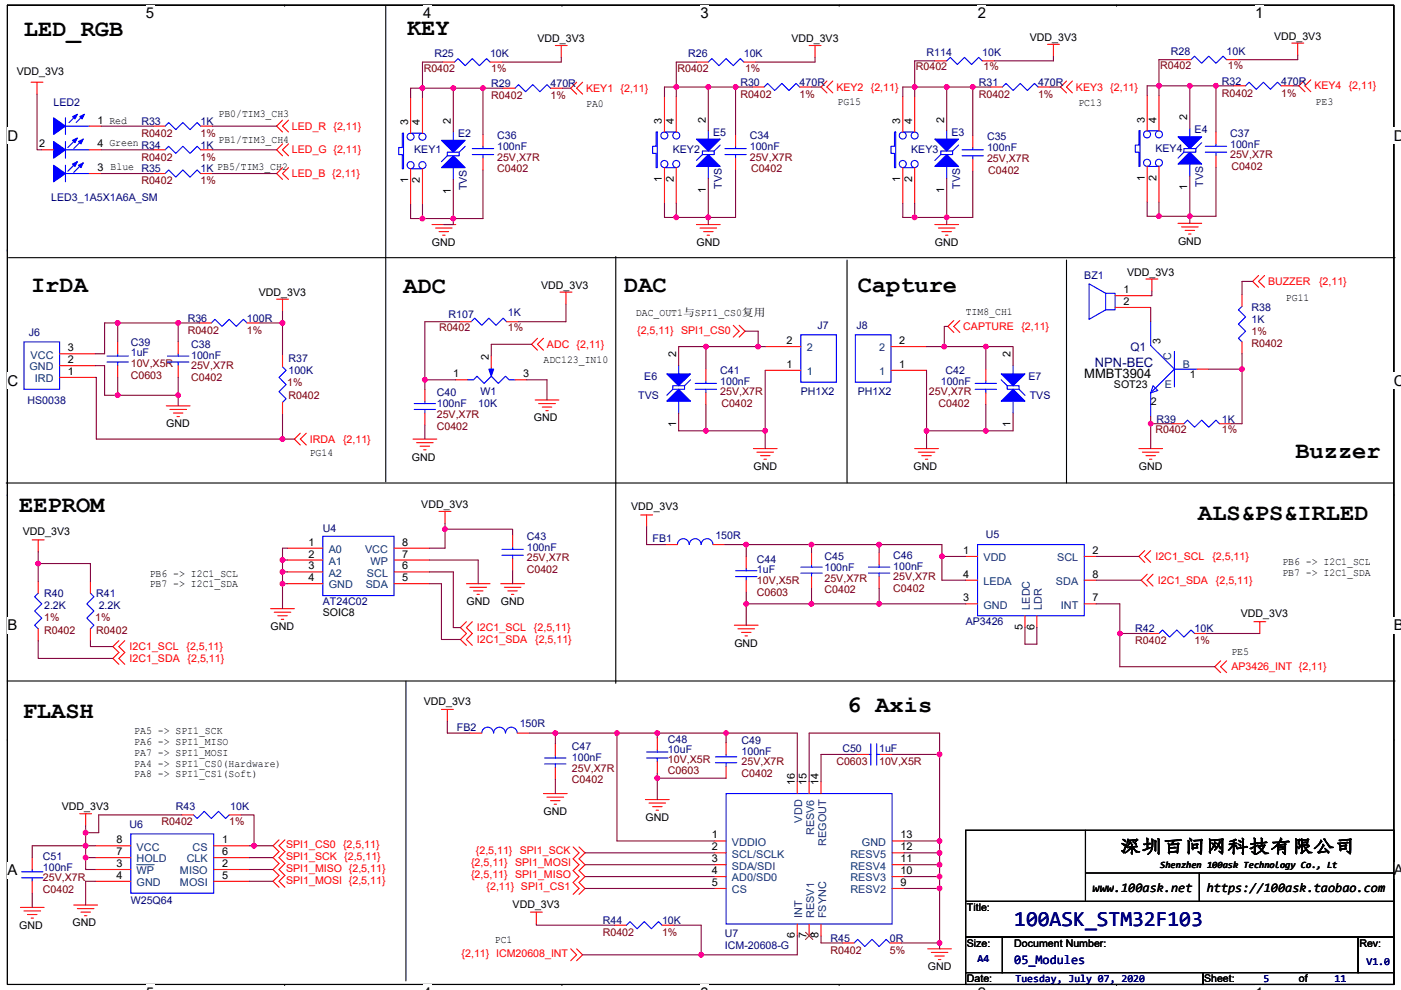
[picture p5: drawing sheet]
<svg xmlns="http://www.w3.org/2000/svg" width="297mm" height="210mm" viewBox="0 0 297 210" stroke-linecap="round" stroke-linejoin="round" font-family="sans-serif">
<defs><g id="words">
<g font-size="5">
<text x="5.1" y="7.6">LED_RGB</text>
<text x="86.3" y="7.3">KEY</text>
<text x="6.6" y="61.9">IrDA</text>
<text x="85.6" y="62.2">ADC</text>
<text x="132.3" y="61.9">DAC</text>
<text x="181.9" y="61.9">Capture</text>
<text x="274.7" y="97.1">Buzzer</text>
<text x="4.1" y="108.7">EEPROM</text>
<text x="254" y="110.2">ALS&amp;PS&amp;IRLED</text>
<text x="4.8" y="152.2">FLASH</text>
<text x="179.6" y="150.9">6 Axis</text>
</g>
<text font-size="4.5" fill="#000080" x="215" y="196.4">100ASK_STM32F103</text>
<text font-size="3.8" x="237.4" y="180.6">深圳百问网科技有限公司</text>
<g font-size="3.2">
<text x="30.9" y="3.9">5</text>
<text x="89.7" y="3.9">4</text>
<text x="148.5" y="3.9">3</text>
<text x="207.3" y="3.9">2</text>
<text x="266.1" y="3.9">1</text>
<text x="1.6" y="29.9">D</text>
<text x="295.5" y="29.9">D</text>
<text x="1.6" y="81.8">C</text>
<text x="295.5" y="81.8">C</text>
<text x="1.6" y="133.7">B</text>
<text x="295.5" y="133.7">B</text>
<text x="1.6" y="185.6">A</text>
<text x="295.5" y="185.6">A</text>
</g>
<g font-size="2.8" fill="#000080">
<text x="232.2" y="77.8">NPN-BEC</text>
<text x="215" y="204.6">05_Modules</text>
</g>
<g font-size="2.8">
<text x="229.9" y="80.3">MMBT3904</text>
<text x="231.6" y="189.2">www.100ask.net</text>
<text x="255.9" y="189.2">https://100ask.taobao.com</text>
</g>
<text font-size="2.5" fill="#000080" x="239.7" y="74.5">Q1</text>
<g font-size="2.3">
<text x="20.7" y="26.2">1 Red</text>
<text x="86.5" y="26.5" transform="rotate(-90 86.5 26.5)">3</text>
<text x="89" y="26.5" transform="rotate(-90 89 26.5)">4</text>
<text x="95.6" y="26.2" transform="rotate(-90 95.6 26.2)">2</text>
<text x="140.4" y="26.2" transform="rotate(-90 140.4 26.2)">3</text>
<text x="142.9" y="26.2" transform="rotate(-90 142.9 26.2)">4</text>
<text x="149.6" y="26" transform="rotate(-90 149.6 26)">2</text>
<text x="190.9" y="26.2" transform="rotate(-90 190.9 26.2)">3</text>
<text x="193.4" y="26.2" transform="rotate(-90 193.4 26.2)">4</text>
<text x="200.2" y="26" transform="rotate(-90 200.2 26)">2</text>
<text x="242.7" y="26" transform="rotate(-90 242.7 26)">3</text>
<text x="245.2" y="26" transform="rotate(-90 245.2 26)">4</text>
<text x="251.7" y="25.5" transform="rotate(-90 251.7 25.5)">2</text>
<text x="8.3" y="31.2">2</text>
<text x="20.7" y="31.2">4 Green R34</text>
<text x="20.7" y="36.3">3 Blue R35</text>
<text x="86.5" y="38.8" transform="rotate(-90 86.5 38.8)">1</text>
<text x="89" y="38.8" transform="rotate(-90 89 38.8)">2</text>
<text x="95.6" y="41.1" transform="rotate(-90 95.6 41.1)">1</text>
<text x="140.4" y="38.6" transform="rotate(-90 140.4 38.6)">1</text>
<text x="142.9" y="38.6" transform="rotate(-90 142.9 38.6)">2</text>
<text x="149.6" y="40.9" transform="rotate(-90 149.6 40.9)">1</text>
<text x="190.9" y="38.6" transform="rotate(-90 190.9 38.6)">1</text>
<text x="193.4" y="38.6" transform="rotate(-90 193.4 38.6)">2</text>
<text x="200.2" y="40.9" transform="rotate(-90 200.2 40.9)">1</text>
<text x="242.7" y="38.4" transform="rotate(-90 242.7 38.4)">1</text>
<text x="245.2" y="38.4" transform="rotate(-90 245.2 38.4)">2</text>
<text x="251.7" y="40.4" transform="rotate(-90 251.7 40.4)">1</text>
<text x="238.2" y="62.2">1</text>
<text x="238.2" y="64.7">2</text>
<text x="14.4" y="74.5">3</text>
<text x="14.4" y="77">2</text>
<text x="103.6" y="76.3" transform="rotate(-90 103.6 76.3)">2</text>
<text x="143.4" y="75.8" transform="rotate(-90 143.4 75.8)">2</text>
<text x="166.8" y="73">2</text>
<text x="190.7" y="73">2</text>
<text x="214.3" y="75.8" transform="rotate(-90 214.3 75.8)">2</text>
<text x="14.4" y="79.5">1</text>
<text x="96.1" y="80">1</text>
<text x="111" y="80">3</text>
<text x="166.8" y="78">1</text>
<text x="190.7" y="78">1</text>
<text x="143.4" y="90.7" transform="rotate(-90 143.4 90.7)">1</text>
<text x="214.3" y="90.7" transform="rotate(-90 214.3 90.7)">1</text>
<text x="65.4" y="115.7">1</text>
<text x="65.4" y="118.3">2</text>
<text x="85.3" y="115.7">8</text>
<text x="85.3" y="118.3">7</text>
<text x="204.2" y="117.5">1</text>
<text x="231.6" y="117.5">2</text>
<text x="65.4" y="120.8">3</text>
<text x="65.4" y="123.3">4</text>
<text x="85.3" y="120.8">6</text>
<text x="85.3" y="123.3">5</text>
<text x="204.2" y="122.5">4</text>
<text x="231.6" y="122.5">8</text>
<text x="204.2" y="127.6">3</text>
<text x="231.6" y="127.6">7</text>
<text x="216.8" y="133.6" transform="rotate(-90 216.8 133.6)">5</text>
<text x="219.3" y="133.6" transform="rotate(-90 219.3 133.6)">6</text>
<text x="168.5" y="166.6" transform="rotate(-90 168.5 166.6)">16</text>
<text x="171" y="166.6" transform="rotate(-90 171 166.6)">15</text>
<text x="173.5" y="166.6" transform="rotate(-90 173.5 166.6)">14</text>
<text x="24.7" y="178.9">8</text>
<text x="47.1" y="178.9">1</text>
<text x="150.9" y="177.8">1</text>
<text x="190.9" y="177.8">13</text>
<text x="24.7" y="183.9">3</text>
<text x="24.7" y="181.4">7</text>
<text x="47.1" y="183.9">2</text>
<text x="47.1" y="181.4">6</text>
<text x="150.9" y="180.4">2</text>
<text x="150.9" y="182.9">3</text>
<text x="150.9" y="185.4">4</text>
<text x="190.9" y="185.4">10</text>
<text x="190.9" y="182.9">11</text>
<text x="190.9" y="180.4">12</text>
<text x="24.7" y="186.4">4</text>
<text x="47.1" y="186.4">5</text>
<text x="150.9" y="187.9">5</text>
<text x="190.9" y="187.9">9</text>
<text x="168.5" y="199" transform="rotate(-90 168.5 199)">6</text>
<text x="171" y="199" transform="rotate(-90 171 199)">7</text>
<text x="173.5" y="199" transform="rotate(-90 173.5 199)">8</text>
</g>
<g font-size="2.3" fill="#004080">
<text x="6.5" y="76.1">VCC</text>
<text x="171" y="74.5">2</text>
<text x="186.4" y="74.5">2</text>
<text x="6.2" y="78.6">GND</text>
<text x="7.4" y="81.1">IRD</text>
<text x="171" y="79.6">1</text>
<text x="186.4" y="79.6">1</text>
<text x="69.7" y="117.3">A0</text>
<text x="69.7" y="119.8">A1</text>
<text x="77.4" y="117.3">VCC</text>
<text x="78.6" y="119.8">WP</text>
<text x="208.5" y="119">VDD</text>
<text x="224.2" y="119">SCL</text>
<text x="69.7" y="122.3">A2</text>
<text x="69.7" y="124.8">GND</text>
<text x="77.5" y="124.8">SDA</text>
<text x="77.8" y="122.3">SCL</text>
<text x="208.5" y="124.1">LEDA</text>
<text x="223.9" y="124.1">SDA</text>
<text x="208.5" y="129.1">GND</text>
<text x="218.4" y="129.3" transform="rotate(-90 218.4 129.3)">LEDC</text>
<text x="220.9" y="129.3" transform="rotate(-90 220.9 129.3)">LDR</text>
<text x="224.9" y="129.1">INT</text>
<text x="155.2" y="179.4">VDDIO</text>
<text x="170.1" y="174.5" transform="rotate(-90 170.1 174.5)">VDD</text>
<text x="172.6" y="177.2" transform="rotate(-90 172.6 177.2)">RESV6</text>
<text x="175.1" y="179.5" transform="rotate(-90 175.1 179.5)">REGOUT</text>
<text x="182.7" y="179.4">GND</text>
<text x="29" y="185.4">WP</text>
<text x="29" y="182.9">HOLD</text>
<text x="29" y="180.4">VCC</text>
<text x="38.2" y="185.4">MISO</text>
<text x="39.6" y="182.9">CLK</text>
<text x="40.8" y="180.4">CS</text>
<text x="155.2" y="181.9">SCL/SCLK</text>
<text x="155.2" y="184.4">SDA/SDI</text>
<text x="180.3" y="184.4">RESV4</text>
<text x="180.3" y="181.9">RESV5</text>
<text x="29" y="187.9">GND</text>
<text x="38.2" y="187.9">MOSI</text>
<text x="155.2" y="186.9">AD0/SD0</text>
<text x="155.2" y="189.5">CS</text>
<text x="180.3" y="189.5">RESV2</text>
<text x="180.3" y="186.9">RESV3</text>
<text x="170.1" y="194.7" transform="rotate(-90 170.1 194.7)">INT</text>
<text x="172.6" y="194.7" transform="rotate(-90 172.6 194.7)">RESV1</text>
<text x="175.1" y="194.7" transform="rotate(-90 175.1 194.7)">FSYNC</text>
</g>
<g font-size="2.2">
<text x="114" y="8.9">VDD_3V3</text>
<text x="167.8" y="8.9">VDD_3V3</text>
<text x="218.3" y="8.7">VDD_3V3</text>
<text x="270.1" y="8.4">VDD_3V3</text>
<text x="3.6" y="16">VDD_3V3</text>
<text x="124.3" y="22.8">PA0</text>
<text x="177.6" y="22.3">PG15</text>
<text x="228.6" y="22.5">PC13</text>
<text x="278.9" y="22.3">PE3</text>
<text x="46.3" y="24.8">PB0/TIM3_CH3</text>
<text x="46.3" y="30.3">PB1/TIM3_CH4</text>
<text x="91.6" y="52.2">GND</text>
<text x="147.7" y="52.2">GND</text>
<text x="198.2" y="52.2">GND</text>
<text x="249.8" y="51.9">GND</text>
<text x="238.9" y="58.5">VDD_3V3</text>
<text x="54.9" y="62.7">VDD_3V3</text>
<text x="114.7" y="61.2">VDD_3V3</text>
<text x="272.6" y="63.8">PG11</text>
<text x="134.8" y="67">DAC_OUT1与SPI1_CS0复用</text>
<text x="204.7" y="66.8">TIM8_CH1</text>
<text x="115.2" y="77.1">ADC123_IN10</text>
<text x="246" y="73" transform="rotate(-90 246 73)">3</text>
<text x="236.2" y="82.3">SOT23</text>
<text x="252.3" y="80.1">1</text>
<text x="113.2" y="89.4">GND</text>
<text x="244" y="85.9">2</text>
<text x="35.3" y="90.6">GND</text>
<text x="65.7" y="96.7">PG14</text>
<text x="87.3" y="97.7">GND</text>
<text x="159.7" y="99.7">GND</text>
<text x="193.7" y="99.7">GND</text>
<text x="241.5" y="99.7">GND</text>
<text x="89.3" y="107.7">VDD_3V3</text>
<text x="4.8" y="113.5">VDD_3V3</text>
<text x="133.8" y="108.2">VDD_3V3</text>
<text x="271.9" y="119.8">PB6 -&gt; I2C1_SCL</text>
<text x="31.7" y="122.3">PB6 -&gt; I2C1_SCL</text>
<text x="31.7" y="124.6">PB7 -&gt; I2C1_SDA</text>
<text x="271.9" y="122.1">PB7 -&gt; I2C1_SDA</text>
<text x="68.4" y="130.6">SOIC8</text>
<text x="98.9" y="128.4">GND</text>
<text x="106.2" y="128.4">GND</text>
<text x="263.1" y="130.9">VDD_3V3</text>
<text x="57.4" y="133.6">GND</text>
<text x="155.7" y="137.2">GND</text>
<text x="261.1" y="138.9">PE5</text>
<text x="89.8" y="149.5">VDD_3V3</text>
<text x="28.5" y="155.8">PA5 -&gt; SPI1_SCK</text>
<text x="28.5" y="158.1">PA6 -&gt; SPI1_MISO</text>
<text x="28.5" y="160.3">PA7 -&gt; SPI1_MOSI</text>
<text x="28.5" y="162.6">PA4 -&gt; SPI1_CS0(Hardware)</text>
<text x="28.5" y="164.8">PA8 -&gt; SPI1_CS1(Soft)</text>
<text x="13.1" y="171.9">VDD_3V3</text>
<text x="115.2" y="172.9">GND</text>
<text x="136.8" y="174.1">GND</text>
<text x="4.1" y="197">GND</text>
<text x="15.4" y="196.5">GND</text>
<text x="108.7" y="192.5">VDD_3V3</text>
<text x="205" y="193.2">Title:</text>
<text x="104.9" y="200">PC1</text>
<text x="205" y="200.8">Size:</text>
<text x="215" y="200.8">Document Number:</text>
<text x="288.2" y="200.8">Rev:</text>
<text x="196.7" y="205.8">GND</text>
<text x="205" y="208.3">Date:</text>
<text x="255.3" y="208.3">Sheet:</text>
<text x="275.4" y="208.3">of</text>
</g>
<g font-size="2.2" fill="#000080">
<text x="196.4" y="11.9">R114</text>
<text x="208.3" y="11.9">10K</text>
<text x="248.2" y="11.7">R28</text>
<text x="260.1" y="11.7">10K</text>
<text x="92.1" y="12.2">R25</text>
<text x="103.9" y="12.2">10K</text>
<text x="145.9" y="12.2">R26</text>
<text x="157.7" y="12.2">10K</text>
<text x="259.1" y="18">R32</text>
<text x="271.6" y="18">470R</text>
<text x="11.4" y="22.5">LED2</text>
<text x="104.2" y="18.5">R29</text>
<text x="116.7" y="18.5">470R</text>
<text x="157" y="18.2">R30</text>
<text x="169.5" y="18.2">470R</text>
<text x="207.5" y="18.2">R31</text>
<text x="220.1" y="18.2">470R</text>
<text x="30" y="26.5">R33</text>
<text x="42.5" y="26.5">1K</text>
<text x="97.1" y="29">E2</text>
<text x="105.4" y="29.5">C36</text>
<text x="151.2" y="28.8">E5</text>
<text x="159" y="29.5">C34</text>
<text x="201.7" y="28.8">E3</text>
<text x="209.3" y="29.8">C35</text>
<text x="253.3" y="28.3">E4</text>
<text x="260.8" y="29">C37</text>
<text x="42.5" y="31.5">1K</text>
<text x="87.8" y="32.6">KEY1</text>
<text x="105.4" y="31.8">100nF</text>
<text x="142.6" y="32.6">KEY2</text>
<text x="159" y="31.8">100nF</text>
<text x="193.2" y="32.6">KEY3</text>
<text x="209.3" y="32">100nF</text>
<text x="245" y="32.3">KEY4</text>
<text x="260.8" y="31.3">100nF</text>
<text x="42.5" y="36.6">1K PB5/TIM3_CH2</text>
<text x="99" y="40.3" transform="rotate(-90 99 40.3)">TVS</text>
<text x="153" y="40.1" transform="rotate(-90 153 40.1)">TVS</text>
<text x="203.6" y="40.1" transform="rotate(-90 203.6 40.1)">TVS</text>
<text x="255.1" y="39.6" transform="rotate(-90 255.1 39.6)">TVS</text>
<text x="10.9" y="42.6">LED3_1A5X1A6A_SM</text>
<text x="229.9" y="59.2">BZ1</text>
<text x="265.3" y="66">R38</text>
<text x="6.1" y="71.3">J6</text>
<text x="39.8" y="68.3">R36</text>
<text x="52.4" y="68.3">100R</text>
<text x="95.1" y="67.5">R107</text>
<text x="107.7" y="67">1K</text>
<text x="173.3" y="69.8">J7</text>
<text x="181.6" y="69.8">J8</text>
<text x="265.3" y="68.5">1K</text>
<text x="27.7" y="73.3">C39</text>
<text x="27.7" y="75.5">1uF</text>
<text x="40.5" y="73.8">C38</text>
<text x="40.5" y="76.1">100nF</text>
<text x="61.2" y="76.8">R37</text>
<text x="61.2" y="79.3">100K</text>
<text x="101.9" y="83.8">W1</text>
<text x="136.6" y="80.6">E6</text>
<text x="152.7" y="79.3">C41</text>
<text x="152.7" y="81.6">100nF</text>
<text x="169.8" y="83.8">PH1X2</text>
<text x="181.9" y="83.8">PH1X2</text>
<text x="199.5" y="81.6">100nF</text>
<text x="200.5" y="79.3">C42</text>
<text x="218.1" y="80.6">E7</text>
<text x="5.8" y="85.6">HS0038</text>
<text x="92.6" y="84.1">C40</text>
<text x="92.6" y="86.4">100nF</text>
<text x="101.4" y="86.4">10K</text>
<text x="135.3" y="84.6">TVS</text>
<text x="218.3" y="84.6">TVS</text>
<text x="245.2" y="89.6">R39</text>
<text x="259.1" y="89.6">1K</text>
<text x="68.4" y="112.8">U4</text>
<text x="111.7" y="114.5">C43</text>
<text x="111.7" y="116.8">100nF</text>
<text x="138.4" y="115">FB1</text>
<text x="151.7" y="114.3">150R</text>
<text x="160.5" y="119.3">C44</text>
<text x="174.8" y="118.8">C45</text>
<text x="189.4" y="118.6">C46</text>
<text x="209" y="114">U5</text>
<text x="160.5" y="121.6">1uF</text>
<text x="174.8" y="121.1">100nF</text>
<text x="189.4" y="120.8">100nF</text>
<text x="9.4" y="126.6">R40</text>
<text x="9.4" y="129.1">2.2K</text>
<text x="20.4" y="126.6">R41</text>
<text x="20.9" y="129.1">2.2K</text>
<text x="68.4" y="128.4">AT24C02</text>
<text x="204.7" y="132.6">AP3426</text>
<text x="240.7" y="134.1">R42</text>
<text x="253.3" y="134.1">10K</text>
<text x="96.9" y="155">FB2</text>
<text x="110.2" y="154.3">150R</text>
<text x="121.3" y="159">C47</text>
<text x="121.3" y="161.3">100nF</text>
<text x="141.6" y="157.5">C48</text>
<text x="141.6" y="159.8">10uF</text>
<text x="157.2" y="157.8">C49</text>
<text x="157.2" y="160">100nF</text>
<text x="178.6" y="159.5">C50</text>
<text x="186.4" y="159.5">1uF</text>
<text x="37.3" y="171.9">R43</text>
<text x="48.8" y="171.9">10K</text>
<text x="27.5" y="175.6">U6</text>
<text x="9.1" y="182.4">C51</text>
<text x="9.1" y="184.7">100nF</text>
<text x="27.7" y="191.7">W25Q64</text>
<text x="127.8" y="196">R44</text>
<text x="140.4" y="196">10K</text>
<text x="153.7" y="198.8">U7</text>
<text x="153.7" y="201.3">ICM-20608-G</text>
<text x="176.1" y="199.8">R45</text>
<text x="188.7" y="199.8">0R</text>
<text x="207.3" y="204.1">A4</text>
<text x="215.3" y="208.4">Tuesday, July 07, 2020</text>
<text x="267.9" y="208.4">5</text>
<text x="283" y="208.4">11</text>
<text x="289.7" y="204.6">V1.0</text>
</g>
<g font-size="2.2" fill="#800000">
<text x="89.8" y="15.2">R0402</text>
<text x="104.2" y="15.2">1%</text>
<text x="143.6" y="15.2">R0402</text>
<text x="158" y="15.2">1%</text>
<text x="194.2" y="14.9">R0402</text>
<text x="208.5" y="14.9">1%</text>
<text x="246" y="14.7">R0402</text>
<text x="260.3" y="14.7">1%</text>
<text x="104.2" y="21">R0402</text>
<text x="116.7" y="21">1%</text>
<text x="157" y="20.7">R0402</text>
<text x="169.5" y="20.7">1%</text>
<text x="207.5" y="20.7">R0402</text>
<text x="220.1" y="20.7">1%</text>
<text x="259.1" y="20.5">R0402</text>
<text x="271.6" y="20.5">1%</text>
<text x="30" y="29">R0402</text>
<text x="42.5" y="29">1%</text>
<text x="30" y="34.1">R0402</text>
<text x="42.5" y="34.1">1%</text>
<text x="105.4" y="34.1">25V,X7R</text>
<text x="159" y="34.1">25V,X7R</text>
<text x="209.3" y="34.3">25V,X7R</text>
<text x="260.8" y="33.5">25V,X7R</text>
<text x="30" y="39.1">R0402</text>
<text x="42.5" y="39.1">1%</text>
<text x="105.4" y="36.6">C0402</text>
<text x="159.2" y="36.6">C0402</text>
<text x="209.5" y="36.8">C0402</text>
<text x="261.1" y="36.1">C0402</text>
<text x="39.8" y="70.8">R0402</text>
<text x="52.4" y="70.8">1%</text>
<text x="93.1" y="70.3">R0402</text>
<text x="107.7" y="70.3">1%</text>
<text x="265.3" y="71">1%</text>
<text x="27.7" y="77.8">10V,X5R</text>
<text x="265.3" y="73.5">R0402</text>
<text x="27.7" y="80.3">C0603</text>
<text x="40.5" y="80.8">C0402</text>
<text x="40.5" y="78.3">25V,X7R</text>
<text x="60.9" y="81.8">1%</text>
<text x="152.7" y="83.8">25V,X7R</text>
<text x="197" y="83.8">25V,X7R</text>
<text x="61.2" y="84.6">R0402</text>
<text x="92.6" y="88.6">25V,X7R</text>
<text x="152.9" y="86.4">C0402</text>
<text x="199" y="86.4">C0402</text>
<text x="92.6" y="91.1">C0402</text>
<text x="245" y="91.9">R0402</text>
<text x="259.1" y="91.9">1%</text>
<text x="111.7" y="119.1">25V,X7R</text>
<text x="111.7" y="121.6">C0402</text>
<text x="160.5" y="123.8">10V,X5R</text>
<text x="174.8" y="125.8">C0402</text>
<text x="174.8" y="123.3">25V,X7R</text>
<text x="189.4" y="125.6">C0402</text>
<text x="189.4" y="123.1">25V,X7R</text>
<text x="9.4" y="131.6">1%</text>
<text x="20.2" y="131.6">1%</text>
<text x="160.5" y="126.3">C0603</text>
<text x="9.4" y="134.4">R0402</text>
<text x="20.4" y="134.4">R0402</text>
<text x="240.7" y="136.7">R0402</text>
<text x="253.3" y="136.7">1%</text>
<text x="141.6" y="161.8">10V,X5R</text>
<text x="121.3" y="166.1">C0402</text>
<text x="121.3" y="163.8">25V,X7R</text>
<text x="141.6" y="164.1">C0603</text>
<text x="157.2" y="164.8">C0402</text>
<text x="157.2" y="162.3">25V,X7R</text>
<text x="177.3" y="162.3">C0603</text>
<text x="186.4" y="162.3">10V,X5R</text>
<text x="34.2" y="174.9">R0402</text>
<text x="48.6" y="174.9">1%</text>
<text x="9.1" y="189.5">C0402</text>
<text x="9.1" y="186.9">25V,X7R</text>
<text x="127.8" y="198.5">R0402</text>
<text x="140.4" y="198.5">1%</text>
<text x="176.1" y="202.3">R0402</text>
<text x="188.7" y="202.3">5%</text>
</g>
<g font-size="2.2" fill="#f00">
<text x="124.3" y="19.5">KEY1 {2,11}</text>
<text x="177.3" y="19.2">KEY2 {2,11}</text>
<text x="228.1" y="19.2">KEY3 {2,11}</text>
<text x="278.7" y="19">KEY4 {2,11}</text>
<text x="61.9" y="27.5">LED_R {2,11}</text>
<text x="61.9" y="32.6">LED_G {2,11}</text>
<text x="61.9" y="37.6">LED_B {2,11}</text>
<text x="268.9" y="60.5">BUZZER</text>
<text x="279.7" y="60.5">{2,11}</text>
<text x="135.1" y="70.8">{2,5,11} SPI1_CS0</text>
<text x="204.2" y="70">CAPTURE {2,11}</text>
<text x="116" y="73.8">ADC {2,11}</text>
<text x="65.7" y="93.9">IRDA</text>
<text x="72.7" y="93.9">{2,11}</text>
<text x="245" y="118.8">I2C1_SCL</text>
<text x="257" y="118.8">{2,5,11}</text>
<text x="245.5" y="123.8">I2C1_SDA</text>
<text x="257.8" y="123.8">{2,5,11}</text>
<text x="27.5" y="137.9">I2C1_SCL</text>
<text x="39.5" y="137.9">{2,5,11}</text>
<text x="101.1" y="136.4">I2C1_SDA</text>
<text x="101.1" y="133.9">I2C1_SCL</text>
<text x="113.2" y="133.9">{2,5,11}</text>
<text x="113.5" y="136.4">{2,5,11}</text>
<text x="27.5" y="140.4">I2C1_SDA</text>
<text x="39.8" y="140.4">{2,5,11}</text>
<text x="261.1" y="142.2">AP3426_INT {2,11}</text>
<text x="60.7" y="179.9">SPI1_CS0 {2,5,11}</text>
<text x="60.7" y="184.9">SPI1_MISO {2,5,11}</text>
<text x="60.7" y="182.4">SPI1_SCK {2,5,11}</text>
<text x="99.9" y="183.7">{2,5,11} SPI1_MOSI</text>
<text x="100.9" y="181.2">{2,5,11} SPI1_SCK</text>
<text x="60.7" y="187.5">SPI1_MOSI {2,5,11}</text>
<text x="99.9" y="186.2">{2,5,11} SPI1_MISO</text>
<text x="103.2" y="188.7">{2,11} SPI1_CS1</text>
<text x="97.9" y="203.1">{2,11} ICM20608_INT</text>
</g>
<g font-size="2.2" fill="#004080">
<text x="248.3" y="76.3" transform="rotate(-90 248.3 76.3)">C</text>
<text x="247" y="82.3">E</text>
<text x="250.8" y="78.1">B</text>
</g>
<text font-size="2" x="246" y="184">Shenzhen 100ask Technology Co., Lt</text>
</g></defs>
<path d="M1.6 1.1h293.9v207.7h-293.9v-207.7h293.9v207.7h-293.9z" fill="none" stroke="#000" stroke-width=".23"/>
<g fill="#fff">
<path d="M30.9 1.1h1.8v3.5h-1.8z"/>
<path d="M30.9 208.8h1.8v1.1h-1.8z"/>
</g>
<path d="M60.3 1.1h.1M60.3 208.8h.1" fill="none" stroke="#000" stroke-width=".23"/>
<g fill="#fff">
<path d="M89.7 1.1h1.8v3.5h-1.8z"/>
<path d="M89.7 208.8h1.8v1.1h-1.8z"/>
</g>
<path d="M119.1 1.1h.1M119.1 208.8h.1" fill="none" stroke="#000" stroke-width=".23"/>
<g fill="#fff">
<path d="M148.5 1.1h1.8v3.5h-1.8z"/>
<path d="M148.5 208.8h1.8v1.1h-1.8z"/>
</g>
<path d="M177.9 1.1h.1M177.9 208.8h.1" fill="none" stroke="#000" stroke-width=".23"/>
<g fill="#fff">
<path d="M207.3 1.1h1.8v3.5h-1.8z"/>
<path d="M207.3 208.8h1.8v1.1h-1.8z"/>
</g>
<path d="M236.7 1.1h.1M236.7 208.8h.1" fill="none" stroke="#000" stroke-width=".23"/>
<g fill="#fff">
<path d="M266.1 1.1h1.8v3.5h-1.8z"/>
<path d="M266.1 208.8h1.8v1.1h-1.8z"/>
<path d="M1.6 27.1h2.2v3.5h-2.2z"/>
<path d="M295.5 27.1h1.5v3.5h-1.5z"/>
<path d="M1.6 79h2.2v3.5h-2.2z"/>
<path d="M295.5 79h1.5v3.5h-1.5z"/>
</g>
<path d="M1.6 53h.1M295.5 53h.1" fill="none" stroke="#000" stroke-width=".23"/>
<g fill="#fff">
<path d="M1.6 130.9h2.1v3.5h-2.1z"/>
<path d="M295.5 130.9h1.5v3.5h-1.5z"/>
</g>
<path d="M1.6 104.9h.1M295.5 104.9h.1" fill="none" stroke="#000" stroke-width=".23"/>
<g fill="#fff">
<path d="M1.5 182.8h2.2v3.5h-2.2z"/>
<path d="M295.5 182.8h1.5v3.5h-1.5z"/>
</g>
<g fill="none" stroke="#000" stroke-width=".23">
<path d="M81.8 1.4v100.8M1.8 54.7h294M130.6 54.4v90.5M179.6 55.2v47.2M226.1 55.2v47.2M1.3 102.4h294.2M1.6 156.9h.1M1.6 144.4h294.2M86.1 144.4v63.6M295.5 156.9h.1M204.7 176.1h90.8v15.1h-90.8zM230.1 176.1v15.1"/>
<path d="M204.7 191.2h90.8v7.6h-90.8zM204.7 198.8h7.8v7.5h-7.8zM212.5 198.8h75.5v7.5h-75.5zM230.1 185.2h65.4M254.3 185.2v6M288 198.8h7.5v7.5h-7.5zM204.7 206.3h50.3v2.5h-50.3zM255 206.3h40.5v2.5h-40.5z"/>
</g>
<g fill="none" stroke="#f00" stroke-width=".23">
<path d="M6.6 17.4h2.5M7.8 17.4v2.6M93.8 13.2h2.6M103.9 13.2h2.5M106.7 18.7h2.5M116.7 18.7h2.5M117.7 9.7h2.5M119 9.7v2.5M122.3 17.4l-1.3 1.3 1.3 1.3M123.5 17.4l-1.2 1.3 1.2 1.3M147.7 13.2h2.5M157.7 13.2h2.5"/>
<path d="M159.5 18.5h2.5M169.5 18.5h2.6M171.6 9.7h2.5M172.8 9.7v2.5M175.3 17.2l-1.2 1.3 1.2 1.2M176.6 17.2l-1.3 1.3 1.3 1.2M198.2 12.9h2.5M208.3 12.9h2.5M210 18.5h2.5M220.1 18.5h2.5M222.1 9.4h2.5M223.3 9.4v2.5"/>
<path d="M226.1 17.2l-1.3 1.3 1.3 1.2M227.4 17.2l-1.3 1.3 1.3 1.2M250 12.7h2.5M260.1 12.7h2.5M261.6 18.2h2.5M271.6 18.2h2.5M273.9 9.1h2.5M275.1 9.1v2.6M276.7 16.9l-1.3 1.3 1.3 1.3M277.9 16.9l-1.2 1.3 1.2 1.3M8.9 31.8h2.5M18.9 26.8h2.5"/>
<path d="M18.9 31.8h2.5M18.9 36.8h2.5M32.5 26.8h2.5M32.5 31.8h2.5M32.5 36.8h2.5M42.5 26.8h2.6M42.5 31.8h2.6M42.5 36.8h2.6M59.9 25.5l-1.3 1.3 1.3 1.2M59.9 30.5l-1.3 1.3 1.3 1.2M59.9 35.6l-1.3 1.2 1.3 1.3M61.2 25.5l-1.3 1.3 1.3 1.2"/>
<path d="M61.2 30.5l-1.3 1.3 1.3 1.2M61.2 35.6l-1.3 1.2 1.3 1.3M87.1 35.8v7.5M87.1 20.7v7.6M89.6 35.8v7.5M89.6 20.7v7.6M96.1 38.1h.1M96.1 28h.1M102.4 28.5v2.5M102.4 33.5v2.5M140.9 35.6v7.5M140.9 20.5v7.5"/>
<path d="M143.4 35.6v7.5M143.4 20.5v7.5M150.2 37.8h.1M150.2 27.7h.1M156 28.5v2.5M156 33.5v2.5M191.4 35.6v7.5M191.4 20.5v7.5M193.9 35.6v7.5M193.9 20.5v7.5M200.7 37.8h.1M200.7 27.7h.1"/>
<path d="M206.2 28.8v2.5M206.2 33.8v2.5M243.2 35.3v7.5M243.2 20.2v7.5M245.7 35.3v7.5M245.7 20.2v7.5M252.3 37.3h.1M252.3 27.3h.1M257.8 28v2.5M257.8 33v2.6M91.6 47.6h5M92.3 48.4h3.6"/>
<path d="M93.1 49.1h2M93.8 49.9h.6M147.7 47.6h5M148.4 48.4h3.5M149.2 49.1h2M149.9 49.9h.5M198.2 47.6h5M199 48.4h3.5M199.7 49.1h2M200.5 49.9h.5M243 59.2h2.5M244.2 59.2v2.5"/>
<path d="M249.8 47.4h5M250.5 48.1h3.5M251.3 48.9h2M252 49.6h.5M266.8 58.4l-1.2 1.3 1.2 1.2M268.1 58.4l-1.3 1.3 1.3 1.2M12.6 75h7.6M12.6 77.6h7.6M25 72.5v2.5M25 77.6v2.5M37.8 72.5v2.5M37.8 77.6v2.5"/>
<path d="M42.3 68.5h2.5M52.4 68.5h2.5M58.6 63.5h2.6M59.9 63.5v2.5M59.9 75.3v2.5M97.4 68.2h2.5M104.2 75.5v2.5M107.4 68.2h2.5M114 71.8l-1.3 1.2 1.3 1.3M115.2 71.8l-1.2 1.2 1.2 1.3M118.7 62h2.6M120 62v2.5"/>
<path d="M143.9 77.6h.1M149.7 78.3v2.5M155.5 69l1.2 1.3-1.2 1.2M156.7 69l1.3 1.3-1.3 1.2M162.2 78.5h7.6M162.2 73.5h7.6M188.9 78.5h7.5M188.9 73.5h7.5M202.2 68l-1.2 1.2 1.2 1.3M203.5 68l-1.3 1.2 1.3 1.3M209 78.3v2.5M214.8 77.6h.1"/>
<path d="M236.4 62.7h7.6M236.4 65.2h7.6M244 68.2h.1M253.8 78.3h2.5M263.3 62.5v2.5M263.3 72.5v2.5M12.6 80.1h7.6M35.3 86.1h5M36 86.8h3.5M36.8 87.6h2M37.5 88.3h.5M59.9 85.3v2.6"/>
<path d="M63.7 91.9l-1.3 1.2 1.3 1.3M64.9 91.9l-1.2 1.2 1.2 1.3M87.6 93.1h5M88.3 93.9h3.5M89.1 94.6h2M89.8 95.4h.5M90.1 82.6v2.5M90.1 87.6v2.5M96.6 80.6h2.5M109.2 80.6h2.5M113.5 84.8h5M114.2 85.6h3.5"/>
<path d="M115 86.3h2M115.7 87.1h.5M143.9 87.6h.1M149.7 83.3v2.6M159.7 95.1h5.1M160.5 95.9h3.5M161.2 96.6h2.1M162 97.4h.5M193.9 95.1h5.1M194.7 95.9h3.5M195.4 96.6h2.1M196.2 97.4h.5"/>
<path d="M209 83.3v2.6M214.8 87.6h.1M241.5 95.1h5M242.2 95.9h3.5M243 96.6h2M243.7 97.4h.5M244 88.3h.1M248.5 89.9h2.5M258.5 89.9h2.6M6.8 114.5h2.6M8.1 114.5v2.5M60.9 116.3h7.5"/>
<path d="M60.9 118.8h7.5M83.5 116.3h7.6M83.5 118.8h7.6M93.1 108.5h2.5M94.4 108.5v2.5M108.7 113.5v2.5M108.7 118.5v2.6M135.8 109.2h2.6M137.1 109.2v2.5M141.1 115.5h2.5M151.2 115.5h2.5M158.2 118v2.5"/>
<path d="M172.1 117.3v2.5M186.4 117.3v2.5M204.7 118h2.6M229.9 118h2.5M242.7 116.8l-1.2 1.2 1.2 1.3M244 116.8l-1.3 1.2 1.3 1.3M8.1 123.3v2.5M8.1 133.4v2.5M19.2 123.3v2.5M19.2 133.4v2.5M25.2 135.9l-1.3 1.2 1.3 1.3-1.3 1.3 1.3 1.2M26.5 135.9l-1.3 1.2 1.3 1.3-1.3 1.3 1.3 1.2"/>
<path d="M57.4 129.1h5M58.1 129.9h3.6M58.9 130.6h2M59.6 131.4h.6M60.9 121.3h7.5M60.9 123.8h7.5M83.5 121.3h7.6M83.5 123.8h7.6M98.9 131.9l-1.3 1.2 1.3 1.3-1.3 1.2 1.3 1.3M98.9 123.8h5M99.6 124.6h3.6M100.1 131.9l-1.2 1.2 1.2 1.3-1.2 1.2 1.2 1.3"/>
<path d="M100.4 125.3h2M101.1 126.1h.5M106.2 123.8h5M106.9 124.6h3.5M107.7 125.3h2M108.4 126.1h.5M155.7 132.6h5M156.5 133.4h3.5M157.2 134.1h2M158 134.9h.5M158.2 123.1v2.5M172.1 122.3v2.5"/>
<path d="M186.4 122.3v2.5M204.7 128.1h2.6M204.7 123.1h2.6M217.3 130.6v2.5M219.8 130.6v2.5M229.9 123.1h2.5M229.9 128.1h2.5M243.2 121.8l-1.2 1.3 1.2 1.2M243.2 134.4h2.5M244.5 121.8l-1.3 1.3 1.3 1.2M253.3 134.4h2.5M265.8 131.9h2.6"/>
<path d="M267.1 131.9v2.5M93.6 150.5h2.5M94.8 150.5v2.5M99.6 155.5h2.5M109.7 155.5h2.5M117.7 157.8v2.5M139.4 156.5v2.5M153.9 157.5v2.5M258.8 140.2l-1.2 1.2 1.2 1.3M260.1 140.2l-1.3 1.2 1.3 1.3M16.9 172.6h2.5M18.2 172.6v2.5"/>
<path d="M20.2 179.4h7.5M38.5 172.8h2.5M45.3 179.4h7.6M48.6 172.8h2.5M59.2 178.1l-1.3 1.3 1.3 1.2-1.3 1.3 1.3 1.3-1.3 1.2 1.3 1.3-1.3 1.2 1.3 1.3M60.4 178.1l-1.2 1.3 1.2 1.2-1.2 1.3 1.2 1.3-1.2 1.2 1.2 1.3-1.2 1.2 1.2 1.3M115.2 168.3h5M116 169.1h3.5M116.7 169.8h2M117.5 170.6h.5M117.7 162.8v2.5M121.5 179.6l1.3 1.3-1.3 1.3 1.3 1.2-1.3 1.3 1.3 1.2-1.3 1.3 1.3 1.2-1.3 1.3"/>
<path d="M122.8 179.6l1.2 1.3-1.2 1.3 1.2 1.2-1.2 1.3 1.2 1.2-1.2 1.3 1.2 1.2-1.2 1.3M136.8 169.6h5.1M137.6 170.3h3.5M138.4 171.1h2M139.1 171.9h.5M139.4 161.5v2.5M151.4 178.4h2.5M153.9 162.5v2.6M169 165.8v2.5M171.6 165.8v2.5M174.1 165.8v2.5M181.6 160h2.5"/>
<path d="M186.6 160h2.5M189.1 178.4h2.6M4.3 192.5h5.1M5.1 193.2h3.5M5.8 194h2M6.6 194.7h.5M6.8 181.9v2.5M6.8 186.9v2.5M15.6 192h5.1M16.4 192.7h3.5M17.2 193.5h2M17.9 194.2h.5"/>
<path d="M20.2 184.4h7.5M20.2 186.9h7.5M20.2 181.9h7.5M45.3 184.4h7.6M45.3 186.9h7.6M45.3 181.9h7.6M112.5 193.5h2.5M113.7 193.5v2.5M130.3 196.2h2.5M140.4 196.2h2.5M151.4 180.9h2.5M151.4 183.4h2.5"/>
<path d="M151.4 185.9h2.5M151.4 188.4h2.5M169 196v2.5M171.6 196v2.5M174.1 196v2.5M189.1 188.4h2.6M189.1 185.9h2.6M189.1 183.4h2.6M189.1 180.9h2.6M121 201.3l1.3 1.2-1.3 1.3M122.3 201.3l1.2 1.2-1.2 1.3M178.6 200h2.5"/>
<path d="M188.7 200h2.5M196.7 201.3h5M197.5 202h3.5M198.2 202.8h2M199 203.5h.5"/>
</g>
<g fill="none" stroke="#00f" stroke-width=".23">
<path d="M96.4 13.2l.7-.8 1.5 1.5 1.5-1.5 1.5 1.5 1.6-1.5 .7 .8M109.2 18.7l.7-.8 1.6 1.6 1.5-1.6 1.5 1.6 1.5-1.6 .7 .8M150.2 13.2l.7-.8 1.5 1.5 1.5-1.5 1.6 1.5 1.5-1.5 .7 .8M162 18.5l.7-.8 1.6 1.5 1.5-1.5 1.5 1.5 1.5-1.5 .7 .8M200.7 12.9l.8-.7 1.5 1.5 1.5-1.5 1.5 1.5 1.5-1.5 .8 .7M212.5 18.5l.8-.8 1.5 1.5 1.5-1.5 1.5 1.5 1.5-1.5 .8 .8M252.5 12.7l.8-.8 1.5 1.5 1.5-1.5 1.5 1.5 1.5-1.5 .8 .8M264.1 18.2l.7-.8 1.6 1.5 1.5-1.5 1.5 1.5 1.5-1.5 .7 .8M13.9 26.8h5M13.9 31.8h5M13.9 30v3.5M13.9 36.8h5"/>
<path d="M13.9 25v3.5M13.9 35.1v3.5M15.9 29.8l-1.5 1.5M15.9 34.8l-1.5 1.5M16.1 24.5l-1.5 1.5M17.6 24.5l-1.5 1.5M17.6 29.5l-2 2M17.6 34.5l-2 2.1M35 26.8l.8-.8 1.5 1.5 1.5-1.5 1.5 1.5 1.5-1.5 .7 .8M35 31.8l.8-.8 1.5 1.5 1.5-1.5 1.5 1.5 1.5-1.5 .7 .8M35 36.8l.8-.8 1.5 1.6 1.5-1.6 1.5 1.6 1.5-1.6 .7 .8M85.3 28.3h.3v7.5h-.3v-3h-.8v-1.5h.8z"/>
<path d="M87.1 28.3h2.5M87.1 35.8h2.5M96.1 28v1.8M96.1 35.6v2.5M97.4 32.3h-2.6v.7M98.6 31l-1.2 1.3v.7h-2.6l-1.2 1.3M100.1 32.8h4.6M100.1 31.5h4.6M102.4 31v.5M102.4 32.8v.7M139.1 28h.3v7.6h-.3v-3.1h-.7v-1.5h.7zM140.9 28h2.5"/>
<path d="M140.9 35.6h2.5M150.2 27.7v1.8M150.2 35.3v2.5M151.4 32h-2.5v.8M152.7 30.8l-1.3 1.2v.8h-2.5l-1.2 1.2M153.7 32.8h4.5M153.7 31.5h4.5M156 31v.5M156 32.8v.7M189.6 28h.3v7.6h-.3v-3.1h-.7v-1.5h.7zM191.4 28h2.5M191.4 35.6h2.5"/>
<path d="M200.7 35.3v2.5M200.7 27.7v1.8M202 32h-2.5v.8M203.2 30.8l-1.2 1.2v.8h-2.5l-1.3 1.2M204 33h4.5M204 31.8h4.5M206.2 31.3v.5M206.2 33v.8M241.5 27.7h.2v7.6h-.2v-3h-.8v-1.5h.8zM243.2 27.7h2.5M243.2 35.3h2.5M252.3 34.8v2.5"/>
<path d="M252.3 27.3v1.7M253.5 31.5h-2.5v.8M254.8 30.3l-1.3 1.2v.8h-2.5l-1.2 1.2M255.5 32.3h4.6M255.5 31h4.6M257.8 30.5v.5M257.8 32.3v.7M5.1 72.5h7.5v10.1h-7.5zM22.7 76.8h4.5M22.7 75.5h4.5M25 75v.5M25 76.8v.8"/>
<path d="M35.5 76.8h4.5M35.5 75.5h4.5M37.8 75v.5M37.8 76.8v.8M44.8 68.5l.8-.8 1.5 1.5 1.5-1.5 1.5 1.5 1.5-1.5 .8 .8M59.9 77.8l.8 .7-1.5 1.6 1.5 1.5-1.5 1.5 1.5 1.5-.8 .7M99.9 68.2l.7-.7 1.5 1.5 1.5-1.5 1.6 1.5 1.5-1.5 .7 .7M104.2 78v.5M143.9 77.6v1.7M169.8 71h7.5v10.1h-7.5zM181.4 71h7.5v10.1h-7.5zM214.8 77.6v1.7"/>
<path d="M234.4 62.2l-3.5-2v7.5l3.5-2v-3.5h2v3.5h-2M244 68.2v5.1l5 5M249 78.3h4.8M249 78.3l-5 5M249 74.5v7.6M251.5 78.3h.1M263.3 65l-.7 .7 1.5 1.5-1.5 1.5 1.5 1.6-1.5 1.5 .7 .7M87.8 86.8h4.5M87.8 85.6h4.5M90.1 85.1v.5M90.1 86.8v.8M99.1 80.6h1.3l.7-.8 1.6 1.5 1.5-1.5 1.5 1.5 1.5-1.5 .7 .8h1.3"/>
<path d="M143.9 85.1v2.5M145.1 81.8h-2.5v.8M146.4 80.6l-1.3 1.2v.8h-2.5l-1.2 1.2M147.4 82.6h4.5M147.4 81.3h4.5M149.7 80.8v.5M149.7 82.6v.7M206.8 82.6h4.5M206.8 81.3h4.5M209 80.8v.5M209 82.6v.7M212.3 80.6l1.2 1.2v.8h2.6l1.2 1.2"/>
<path d="M213.5 81.8h2.6v.8M214.8 85.1v2.5M244 83.3v5M244.5 81.8l1 1-1.5 .5zM251 89.9l.8-.8 1.5 1.5 1.5-1.5 1.5 1.5 1.5-1.5 .7 .8M68.4 113.7h15.1v12.6h-15.1zM106.4 117.8h4.6M106.4 116.5h4.6M108.7 116v.5M108.7 117.8v.7M143.6 115.5a1.26 1.26 0 0 1 1.3-1.2 1.26 1.26 0 0 1 1.3 1.2 1.25 1.25 0 0 1 1.2-1.2 1.25 1.25 0 0 1 1.3 1.2M148.7 115.5a1.25 1.25 0 0 1 1.2-1.2 1.25 1.25 0 0 1 1.3 1.2"/>
<path d="M172.1 119.8v.5M186.4 119.8v.5M207.3 115.5h22.6v15.1h-22.6zM8.1 125.8l-.8 .8 1.6 1.5-1.6 1.5 1.6 1.5-1.6 1.5 .8 .8M19.2 125.8l.7 .8-1.5 1.5 1.5 1.5-1.5 1.5 1.5 1.5-.7 .8M156 122.3h4.5M156 121.1h4.5M158.2 120.5v.6M158.2 122.3v.8M169.8 121.6h4.5M169.8 120.3h4.5M172.1 121.6v.7"/>
<path d="M184.1 121.6h4.6M184.1 120.3h4.6M186.4 121.6v.7M245.7 134.4l.8-.8 1.5 1.5 1.5-1.5 1.5 1.5 1.5-1.5 .8 .8M102.1 155.5a1.25 1.25 0 0 1 1.3-1.3 1.25 1.25 0 0 1 1.2 1.3M104.7 155.5a1.26 1.26 0 0 1 1.2-1.3 1.26 1.26 0 0 1 1.3 1.3 1.24 1.24 0 0 1 1.2-1.3 1.24 1.24 0 0 1 1.3 1.3M137.1 159.5h4.5M139.4 159v.5M184.6 157.8v4.5M185.9 157.8v4.5M27.7 176.9h17.6v12.5h-17.6zM41 172.8l.8 .8 1.5-1.5 1.5 1.5 1.5-1.5 1.5 1.5 .8-.8"/>
<path d="M115.5 162h4.5M115.5 160.8h4.5M117.7 160.3v.5M117.7 162v.8M137.1 160.8h4.5M139.4 160.8v.7M151.7 161.8h4.5M151.7 160.5h4.5M153.9 168.3h35.2v27.7h-35.2zM153.9 160v.5M153.9 161.8v.7M184.1 160h.5"/>
<path d="M185.9 160h.7M4.6 186.2h4.5M4.6 184.9h4.5M6.8 184.4v.5M6.8 186.2v.7M132.8 196.2l.8-.7 1.5 1.5 1.5-1.5 1.5 1.5 1.5-1.5 .8 .7M181.1 200l.8-.8 1.5 1.6 1.5-1.6 1.5 1.6 1.5-1.6 .8 .8"/>
<circle cx="87.1" cy="35" r=".74"/>
<circle cx="87.1" cy="29" r=".74"/>
<circle cx="89.6" cy="29" r=".75"/>
<circle cx="89.6" cy="35" r=".75"/>
<circle cx="140.9" cy="34.8" r=".75"/>
<circle cx="140.9" cy="28.7" r=".74"/>
<circle cx="143.4" cy="34.8" r=".75"/>
<circle cx="143.4" cy="28.7" r=".74"/>
<circle cx="191.4" cy="34.8" r=".75"/>
<circle cx="191.4" cy="28.7" r=".74"/>
<circle cx="193.9" cy="34.8" r=".75"/>
<circle cx="193.9" cy="28.7" r=".74"/>
<circle cx="243.2" cy="28.5" r=".75"/>
<circle cx="243.2" cy="34.5" r=".75"/>
<circle cx="245.7" cy="34.5" r=".75"/>
<circle cx="245.7" cy="28.5" r=".75"/>
</g>
<g fill="#00f" stroke="#00f" stroke-width=".23">
<path d="M11.4 25l2.5 1.8-2.5 1.7z" fill-rule="evenodd"/>
<path d="M16.9 24.7l1-.5-.5 1z" fill-rule="evenodd"/>
<path d="M15.4 24.7l1-.5-.5 1z" fill-rule="evenodd"/>
<path d="M11.4 30l2.5 1.8-2.5 1.7z" fill-rule="evenodd"/>
<path d="M16.7 30l.9-.5-.4 1z" fill-rule="evenodd"/>
<path d="M15.4 29.8l1-.5-.5 1z" fill-rule="evenodd"/>
<path d="M15.4 34.8l1-.5-.5 1z" fill-rule="evenodd"/>
<path d="M16.7 35.1l.9-.6-.4 1.1z" fill-rule="evenodd"/>
<path d="M11.4 35.1l2.5 1.7-2.5 1.8z" fill-rule="evenodd"/>
<path d="M249.8 29h5l-2.5 2.5z" fill-rule="evenodd"/>
<path d="M252.3 32.3l2.5 2.5h-5z" fill-rule="evenodd"/>
<path d="M147.7 29.5h5l-2.5 2.5z" fill-rule="evenodd"/>
<path d="M150.2 32.8l2.5 2.5h-5z" fill-rule="evenodd"/>
<path d="M103.6 78.3h1.1l-.5 1.5z" fill-rule="evenodd"/>
<path d="M93.6 29.8h5l-2.5 2.5z" fill-rule="evenodd"/>
<path d="M96.1 33l2.5 2.6h-5z" fill-rule="evenodd"/>
<path d="M141.4 79.3h5l-2.5 2.5z" fill-rule="evenodd"/>
<path d="M143.9 82.6l2.5 2.5h-5z" fill-rule="evenodd"/>
<path d="M212.3 79.3h5l-2.5 2.5z" fill-rule="evenodd"/>
<path d="M212.3 85.1l2.5-2.5 2.5 2.5z" fill-rule="evenodd"/>
<path d="M198.2 29.5h5l-2.5 2.5z" fill-rule="evenodd"/>
<path d="M200.7 32.8l2.5 2.5h-5z" fill-rule="evenodd"/>
</g>
<path d="M29 183.4h3.7" fill="none" stroke="#004080" stroke-width=".21"/>
<path d="M170.8 197.7l1.5 1.6M172.3 197.7l-1.5 1.6" fill="none" stroke="#804000" stroke-width=".21"/>
<g fill="none" stroke="#800040" stroke-width=".23">
<path d="M7.8 20v11.8h1.1M89.6 18.7h6.5M89.6 18.7v2M89.6 18.7h-2.5v2M93.8 13.2h-4.2v5.5M96.1 18.7v9.3M96.1 18.7h6.3M102.4 18.7h4.3M102.4 18.7v9.8M119 12.2v1h-12.6M119.2 18.7h1.8M143.4 18.5v2"/>
<path d="M143.4 18.5h6.8M143.4 18.5h-2.5v2M147.7 13.2h-4.3v5.3M150.2 18.5v9.2M150.2 18.5h5.8M156 18.5h3.5M156 18.5v10M172.1 18.5h2M172.8 12.2v1h-12.6M193.9 18.5h-2.5v2M193.9 18.5v2M193.9 18.5h6.8"/>
<path d="M198.2 12.9h-4.3v5.6M200.7 18.5h5.5M200.7 18.5v9.2M206.2 18.5h3.8M206.2 18.5v10.3M222.6 18.5h2.3M223.3 11.9v1h-12.5M245.7 18.2h-2.5v2M245.7 18.2h6.6M245.7 18.2v2M250 12.7h-4.3v5.5M252.3 18.2v9.1"/>
<path d="M252.3 18.2h5.5M257.8 18.2h3.8M257.8 18.2v9.8M274.1 18.2h1.3M275.1 11.7v1h-12.5M21.4 26.8h11.1M21.4 31.8h11.1M21.4 36.8h11.1M45.1 26.8h13.5M45.1 31.8h13.5M45.1 36.8h13.5M96.1 38.1v9.5h-2"/>
<path d="M102.4 36v10.4h-12.8M150.2 37.8v9.8M156 36v10.1h-12.6M200.7 37.8v9.8M206.2 36.3v9.8h-12.3M252.3 37.3v8.6M257.8 35.6v10.3h-5.5M87.1 43.3v3.1h2.5M89.6 43.3v3.1M140.9 43.1v3h2.5M143.4 43.1v3M191.4 43.1v3h2.5"/>
<path d="M193.9 43.1v3M243.2 42.8v3.1h2.5M245.7 45.9h6.6M245.7 42.8v3.1M252.3 45.9v1.5M265.6 59.7h-2.3v2.8M20.2 77.6h2v6.2h2.8M25 68.5v4M25 68.5h12.8M25 68.5h-2.8v6.5h-2M37.8 68.5h4.5M37.8 68.5v4"/>
<path d="M54.9 68.5h5M59.9 66v2.5M59.9 68.5v6.8M97.4 68.2h-7.3v12.4M112.7 73h-8.5v2.5M120 64.5v3.7h-10.1M149.7 73.5h-5.8v4.1M158 70.3h2.7v3.2h1.5M160.7 73.5h-11v4.8M162.2 78.5v12.9M196.4 78.5v12.9h12.6M196.4 73.5h3.8"/>
<path d="M200.2 73.5h8.8M201 69.2h-.8v4.3M209 73.5v4.8M209 73.5h5.8v4.1M244 65.2v3M244.2 61.7v1h-.2M256.3 78.3h7M263.3 78.3v11.6h-2.2M263.3 75v3.3M20.2 80.1h.2v13h39.5M25 80.1v3.7M25 83.8h12.8"/>
<path d="M37.8 80.1v3.7M37.8 83.8v2.3M59.9 93.1h2.5M59.9 87.9v5.2M90.1 80.6v2M90.1 80.6h6.5M90.1 90.1v3M111.7 80.6h4.3v4.2M143.9 87.6v3.8h5.8M149.7 91.4h12.5M149.7 85.9v5.5M162.2 91.4v3.7"/>
<path d="M196.4 91.4v3.7M209 85.9v5.5h5.8v-3.8M244 89.9h4.5M244 89.9v5.2M244 88.3v1.6M8.1 119.5h11.1v3.8M8.1 117v6.3M59.9 118.8v2.5M59.9 118.8h1M60.9 116.3h-1v2.5M91.1 118.8h10.3v5M94.4 112.2h14.3v1.3"/>
<path d="M94.4 111v1.2M94.4 112.2v4.1h-3.3M137.1 111.7v3.8h4M153.7 115.5h4.5M158.2 115.5h13.9M158.2 115.5v2.5M172.1 115.5h14.3M172.1 115.5v1.8M186.4 115.5h13.3v2.5M186.4 115.5v1.8M199.7 118v5.1h5M199.7 118h5"/>
<path d="M232.4 118h9.1M8.1 135.9v3.8h15.8M19.2 135.9v1.2h4.7M59.9 123.8v5.3M59.9 123.8h1M59.9 121.3v2.5M59.9 121.3h1M91.1 123.8h2.5v11.8h4M91.1 121.3h5v11.8h1.5M108.7 121.1v2.7M158.2 125.6v2.5M158.2 128.1v4.5"/>
<path d="M158.2 128.1h13.9M172.1 124.8v3.3M172.1 128.1h14.3M186.4 124.8v3.3M186.4 128.1h18.3M217.3 133.1v3.5h2.5v-3.5M232.4 123.1h9.6M232.4 128.1h5v6.3M237.4 134.4v7h20.2M237.4 134.4h5.8M255.8 134.4h11.3M94.8 153v2.5h4.8"/>
<path d="M112.2 155.5h5.5M117.7 155.5h13.1M117.7 155.5v2.3M130.8 155.5h8.6M130.8 155.5v22.9h20.6M139.4 155.5h14.5M139.4 155.5v1M153.9 155.5h15.1v10.3M153.9 155.5v2M18.2 179.4v2.5h2M18.2 179.4h2M18.2 176.6v2.8"/>
<path d="M18.2 179.4h-11.4v2.5M18.2 175.1v1.5M38.5 172.8h-17.6v3.8h-2.7M51.1 172.8h2.8v6.6M52.9 179.4h1M53.9 179.4h4M117.7 165.3v3M139.4 164v1.1M139.4 165.1h14.5M139.4 165.1v4.5M171.6 165.8v-10.3h27.6v22.9M181.6 160h-7.5v5.8"/>
<path d="M189.1 160h10.1M191.7 178.4h7.5M199.2 178.4v2.5M6.8 189.4v3.1M18.2 181.9v2.5h2M20.2 186.9h-2v5.1M52.9 181.9h5M52.9 184.4h5M52.9 186.9h5M113.7 196v.2h16.6M124 180.9h27.4M124 183.4h27.4"/>
<path d="M124 185.9h27.4M124 188.4h27.4M142.9 196.2h5.8v6.3M169 198.5v4h-20.3M174.1 198.5v1.5h4.5M191.7 188.4h7.5M191.7 185.9h7.5M191.7 183.4h7.5M191.7 180.9h7.5M199.2 188.4v11.6M199.2 185.9v2.5M199.2 183.4v2.5"/>
<path d="M199.2 180.9v2.5M123.5 202.5h25.2M191.2 200h8M199.2 200v1.3"/>
</g>
<g fill="#f0f" stroke="#f0f" stroke-width=".23">
<circle cx="24.9" cy="68.5" r=".5"/>
<circle cx="37.8" cy="68.5" r=".49"/>
<circle cx="24.9" cy="83.8" r=".49"/>
<circle cx="37.8" cy="83.8" r=".49"/>
<circle cx="59.9" cy="93.1" r=".5"/>
<circle cx="59.9" cy="68.5" r=".5"/>
<circle cx="89.6" cy="46.4" r=".49"/>
<circle cx="89.6" cy="18.7" r=".49"/>
<circle cx="96.1" cy="46.4" r=".49"/>
<circle cx="96.1" cy="18.7" r=".49"/>
<circle cx="102.4" cy="18.7" r=".49"/>
<circle cx="150.2" cy="46.1" r=".49"/>
<circle cx="143.4" cy="46.1" r=".49"/>
<circle cx="150.2" cy="18.4" r=".49"/>
<circle cx="143.4" cy="18.4" r=".49"/>
<circle cx="156" cy="18.4" r=".49"/>
<circle cx="193.9" cy="46.1" r=".49"/>
<circle cx="200.7" cy="46.1" r=".49"/>
<circle cx="200.7" cy="18.4" r=".49"/>
<circle cx="206.2" cy="18.4" r=".49"/>
<circle cx="245.7" cy="45.8" r=".49"/>
<circle cx="245.7" cy="18.2" r=".49"/>
<circle cx="252.3" cy="45.8" r=".49"/>
<circle cx="252.3" cy="18.2" r=".49"/>
<circle cx="257.8" cy="18.2" r=".49"/>
<circle cx="90.1" cy="80.5" r=".5"/>
<circle cx="149.7" cy="91.4" r=".49"/>
<circle cx="162.2" cy="91.4" r=".49"/>
<circle cx="160.7" cy="73.5" r=".49"/>
<circle cx="149.7" cy="73.5" r=".49"/>
<circle cx="209" cy="91.4" r=".5"/>
<circle cx="196.4" cy="91.4" r=".5"/>
<circle cx="209" cy="73.5" r=".49"/>
<circle cx="8.1" cy="119.5" r=".49"/>
<circle cx="94.3" cy="112.2" r=".49"/>
<circle cx="59.9" cy="123.8" r=".49"/>
<circle cx="59.9" cy="121.3" r=".49"/>
<circle cx="59.9" cy="118.8" r=".5"/>
<circle cx="237.4" cy="134.4" r=".49"/>
<circle cx="158.2" cy="128.1" r=".49"/>
<circle cx="186.4" cy="128.1" r=".49"/>
<circle cx="172" cy="128.1" r=".49"/>
<circle cx="186.4" cy="115.5" r=".49"/>
<circle cx="172" cy="115.5" r=".49"/>
<circle cx="199.7" cy="118" r=".49"/>
<circle cx="158.2" cy="115.5" r=".49"/>
<circle cx="244" cy="89.9" r=".49"/>
<circle cx="139.3" cy="165" r=".5"/>
<circle cx="117.7" cy="155.5" r=".49"/>
<circle cx="199.2" cy="178.4" r=".49"/>
<circle cx="199.2" cy="188.4" r=".49"/>
<circle cx="199.2" cy="200" r=".49"/>
<circle cx="199.2" cy="185.9" r=".49"/>
<circle cx="199.2" cy="183.4" r=".49"/>
<circle cx="199.2" cy="180.9" r=".49"/>
<circle cx="199.2" cy="160" r=".49"/>
<circle cx="130.8" cy="155.5" r=".49"/>
<circle cx="148.7" cy="202.5" r=".5"/>
<circle cx="153.9" cy="155.5" r=".49"/>
<circle cx="139.4" cy="155.5" r=".49"/>
<circle cx="53.9" cy="179.4" r=".5"/>
<circle cx="18.1" cy="176.6" r=".5"/>
<circle cx="18.1" cy="179.4" r=".5"/>
<circle cx="18.2" cy="181.9" r=".49"/>
<circle cx="200.2" cy="73.5" r=".49"/>
<circle cx="193.9" cy="18.4" r=".49"/>
<circle cx="263.3" cy="78.3" r=".5"/>
</g>
<use href="#words"/>
</svg>
